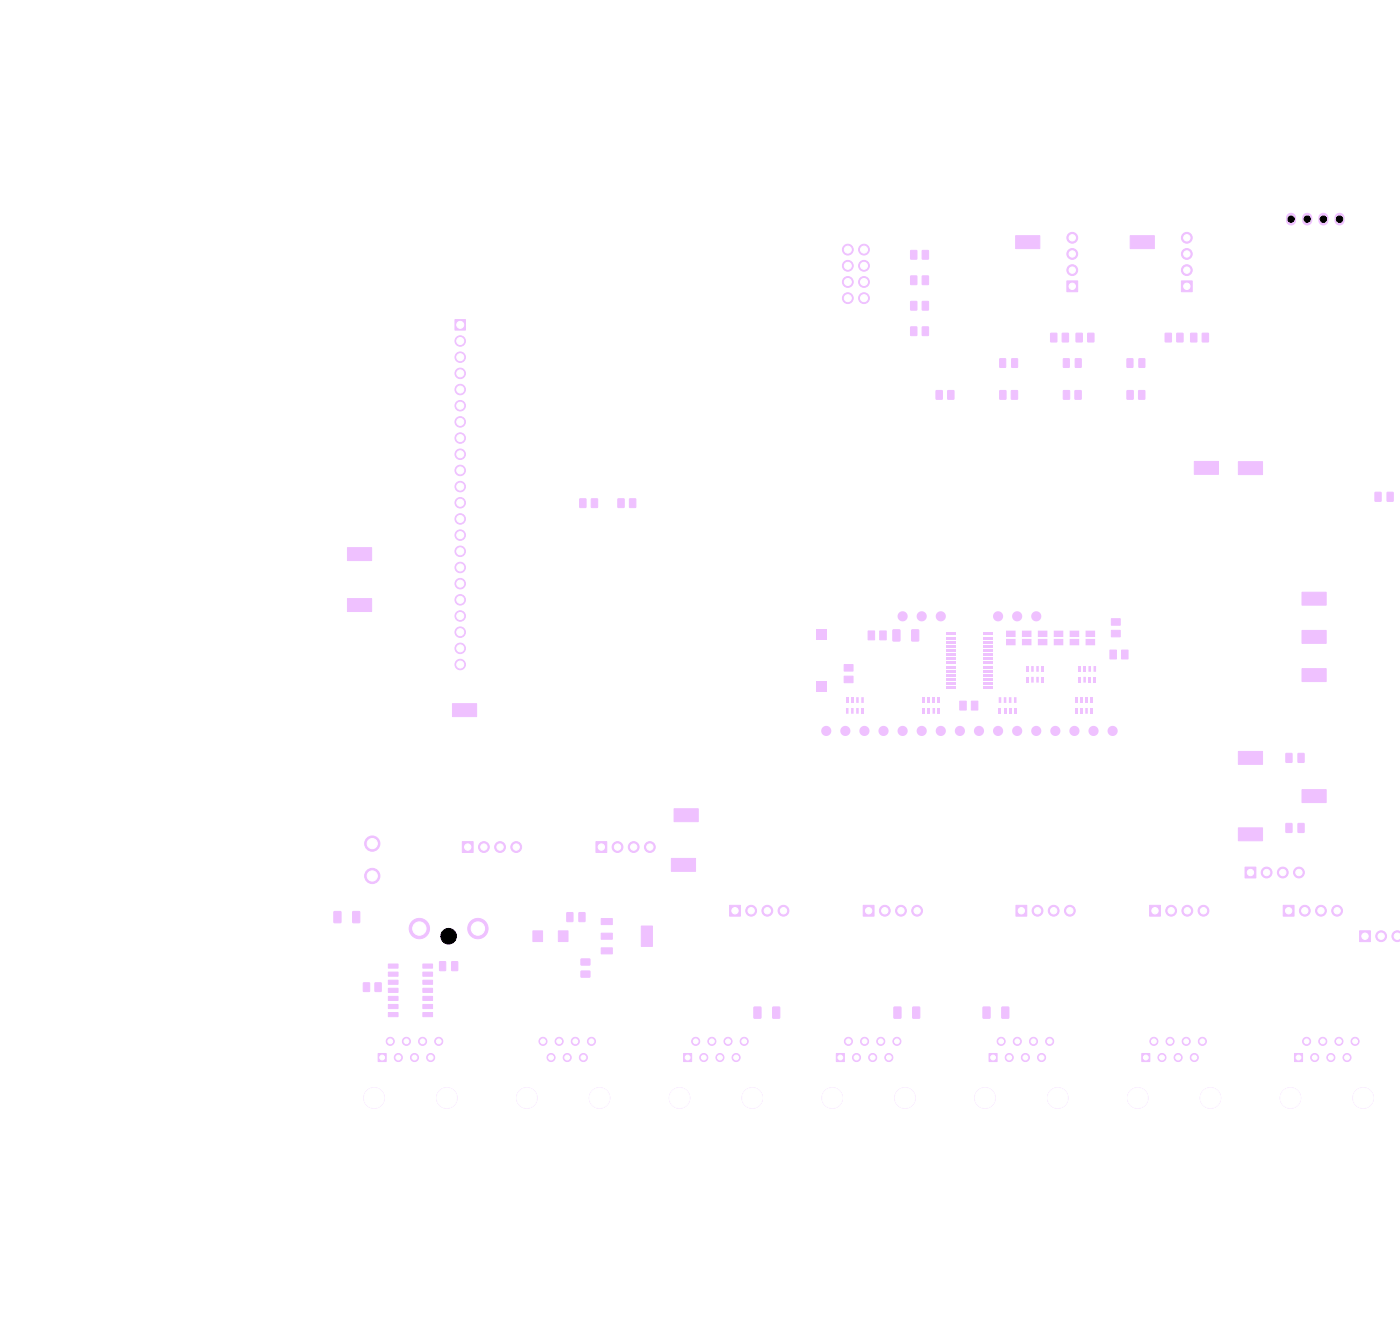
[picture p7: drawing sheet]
<svg xmlns="http://www.w3.org/2000/svg" width="220mm" height="209mm" viewBox="0 0 220 209" stroke-linecap="round" stroke-linejoin="round" font-family="sans-serif">
<g fill="#efc1ff">
<path d="M128.2 98.9h1.6v1.6h-1.6z"/>
<path d="M128.2 107h1.6v1.6h-1.6z"/>
<path d="M132.9 109.5h.4v.9h-.4z"/>
<path d="M132.9 111.2h.4v.9h-.4z"/>
<path d="M133.7 109.5h.4v.9h-.4z"/>
<path d="M133.7 111.2h.4v.9h-.4z"/>
<path d="M134.5 109.5h.4v.9h-.4z"/>
<path d="M134.5 111.2h.4v.9h-.4z"/>
<path d="M135.3 109.5h.4v.9h-.4z"/>
<path d="M135.3 111.2h.4v.9h-.4z"/>
<path d="M144.9 111.2h.4v.9h-.4z"/>
<path d="M144.9 109.5h.4v.9h-.4z"/>
<path d="M145.7 111.2h.4v.9h-.4z"/>
<path d="M145.7 109.5h.4v.9h-.4z"/>
<path d="M146.5 111.2h.4v.9h-.4z"/>
<path d="M146.5 109.5h.4v.9h-.4z"/>
<path d="M147.3 111.2h.4v.9h-.4z"/>
<path d="M147.3 109.5h.4v.9h-.4z"/>
<path d="M148.7 99.4h1.5v.4h-1.5z"/>
<path d="M148.7 100h1.5v.4h-1.5z"/>
<path d="M148.7 100.7h1.5v.4h-1.5z"/>
<path d="M148.7 101.3h1.5v.4h-1.5z"/>
<path d="M148.7 102h1.5v.4h-1.5z"/>
<path d="M148.7 102.6h1.5v.4h-1.5z"/>
<path d="M148.7 103.3h1.5v.4h-1.5z"/>
<path d="M148.7 103.9h1.5v.4h-1.5z"/>
<path d="M148.7 104.6h1.5v.4h-1.5z"/>
<path d="M148.7 105.2h1.5v.4h-1.5z"/>
<path d="M148.7 105.9h1.5v.4h-1.5z"/>
<path d="M148.7 106.5h1.5v.4h-1.5z"/>
<path d="M148.7 107.2h1.5v.4h-1.5z"/>
<path d="M148.7 107.8h1.5v.4h-1.5z"/>
<path d="M154.5 99.4h1.4v.4h-1.4z"/>
<path d="M154.5 100h1.4v.4h-1.4z"/>
<path d="M154.5 100.7h1.4v.4h-1.4z"/>
<path d="M154.5 101.3h1.4v.4h-1.4z"/>
<path d="M154.5 102h1.4v.4h-1.4z"/>
<path d="M154.5 102.6h1.4v.4h-1.4z"/>
<path d="M154.5 103.3h1.4v.4h-1.4z"/>
<path d="M154.5 103.9h1.4v.4h-1.4z"/>
<path d="M154.5 104.6h1.4v.4h-1.4z"/>
<path d="M154.5 105.2h1.4v.4h-1.4z"/>
<path d="M154.5 105.9h1.4v.4h-1.4z"/>
<path d="M154.5 106.5h1.4v.4h-1.4z"/>
<path d="M154.5 107.2h1.4v.4h-1.4z"/>
<path d="M154.5 107.8h1.4v.4h-1.4z"/>
<path d="M156.9 109.5h.4v.9h-.4z"/>
<path d="M156.9 111.2h.4v.9h-.4z"/>
<path d="M158.1 100.3h1.5v1h-1.5z"/>
<path d="M158.1 99h1.5v1h-1.5z"/>
<path d="M157.7 109.5h.4v.9h-.4z"/>
<path d="M157.7 111.2h.4v.9h-.4z"/>
<path d="M158.5 109.5h.4v.9h-.4z"/>
<path d="M158.5 111.2h.4v.9h-.4z"/>
<path d="M159.3 109.5h.4v.9h-.4z"/>
<path d="M159.3 111.2h.4v.9h-.4z"/>
<path d="M160.6 100.3h1.5v1h-1.5z"/>
<path d="M160.6 99h1.5v1h-1.5z"/>
<path d="M161.2 104.6h.4v.9h-.4z"/>
<path d="M161.2 106.3h.4v.9h-.4z"/>
<path d="M162 104.6h.4v.9h-.4z"/>
<path d="M162 106.3h.4v.9h-.4z"/>
<path d="M162.8 104.6h.4v.9h-.4z"/>
<path d="M162.8 106.3h.4v.9h-.4z"/>
<path d="M163.1 100.3h1.5v1h-1.5z"/>
<path d="M163.1 99h1.5v1h-1.5z"/>
<path d="M163.6 104.6h.4v.9h-.4z"/>
<path d="M163.6 106.3h.4v.9h-.4z"/>
<path d="M165.6 100.3h1.5v1h-1.5z"/>
<path d="M165.6 99h1.5v1h-1.5z"/>
<path d="M168.1 100.3h1.5v1h-1.5z"/>
<path d="M168.1 99h1.5v1h-1.5z"/>
<path d="M168.9 111.2h.4v.9h-.4z"/>
<path d="M168.9 109.5h.4v.9h-.4z"/>
<path d="M169.4 104.6h.4v.9h-.4z"/>
<path d="M169.4 106.3h.4v.9h-.4z"/>
<path d="M169.7 111.2h.4v.9h-.4z"/>
<path d="M169.7 109.5h.4v.9h-.4z"/>
<path d="M170.2 104.6h.4v.9h-.4z"/>
<path d="M170.2 106.3h.4v.9h-.4z"/>
<path d="M170.6 100.3h1.5v1h-1.5z"/>
<path d="M170.6 99h1.5v1h-1.5z"/>
<path d="M170.5 111.2h.4v.9h-.4z"/>
<path d="M170.5 109.5h.4v.9h-.4z"/>
<path d="M171 104.6h.4v.9h-.4z"/>
<path d="M171 106.3h.4v.9h-.4z"/>
<path d="M171.3 111.2h.4v.9h-.4z"/>
<path d="M171.3 109.5h.4v.9h-.4z"/>
<path d="M171.8 104.6h.4v.9h-.4z"/>
<path d="M171.8 106.3h.4v.9h-.4z"/>
<path d="M202.2 33.7a.8 .8 0 0 1 .9-.3 .8 .8 0 0 1 .6 .7 1.06 1.06 0 0 1-.3 1.1 .8 .8 0 0 1-.9 .1 .8 .8 0 0 1-.4-.8v-.4z"/>
<path d="M204.8 33.7a.8 .8 0 0 1 .8-.3 .8 .8 0 0 1 .6 .7 1.06 1.06 0 0 1-.3 1.1 .8 .8 0 0 1-.9 .1 .8 .8 0 0 1-.4-.8v-.4z"/>
<path d="M207.3 33.7a.8 .8 0 0 1 .9-.3 .8 .8 0 0 1 .6 .7 1.06 1.06 0 0 1-.4 1.1 .8 .8 0 0 1-.8 .1 .8 .8 0 0 1-.4-.8v-.4z"/>
<path d="M209.9 33.7a.8 .8 0 0 1 .8-.3 .8 .8 0 0 1 .6 .7 1.06 1.06 0 0 1-.3 1.1 .8 .8 0 0 1-.9 .1 .8 .8 0 0 1-.4-.8v-.4z"/>
<circle cx="129.8" cy="114.8" r=".8"/>
<circle cx="132.8" cy="114.8" r=".8"/>
<circle cx="135.8" cy="114.8" r=".8"/>
<circle cx="138.8" cy="114.8" r=".8"/>
<circle cx="141.8" cy="96.8" r=".8"/>
<circle cx="141.8" cy="114.8" r=".8"/>
<circle cx="144.8" cy="96.8" r=".8"/>
<circle cx="144.8" cy="114.8" r=".8"/>
<circle cx="147.8" cy="96.8" r=".8"/>
<circle cx="147.8" cy="114.8" r=".8"/>
<circle cx="150.8" cy="114.8" r=".8"/>
<circle cx="153.8" cy="114.8" r=".8"/>
<circle cx="156.8" cy="96.8" r=".8"/>
<circle cx="156.8" cy="114.8" r=".8"/>
<circle cx="159.8" cy="96.8" r=".8"/>
<circle cx="159.8" cy="114.8" r=".8"/>
<circle cx="162.8" cy="96.8" r=".8"/>
<circle cx="162.8" cy="114.8" r=".8"/>
<circle cx="165.8" cy="114.8" r=".8"/>
<circle cx="168.8" cy="114.8" r=".8"/>
<circle cx="171.8" cy="114.8" r=".8"/>
<circle cx="174.8" cy="114.8" r=".8"/>
</g>
<g fill="#efc1ff" stroke="#efc1ff" stroke-width=".16">
<path d="M140.3 98.9l1.1 .1v1.7l-1.1-.1z"/>
<path d="M143.3 98.9l1.1 .1-.1 1.7-1-.1z"/>
<path d="M143.1 39.3h1v1.4h-1z"/>
<path d="M144.9 39.3h1v1.4h-1z"/>
<path d="M187.7 72.5h3.8v2h-3.8z"/>
<path d="M204.6 99h3.8v2h-3.8z"/>
<path d="M185.7 44.1h1.6v1.7h-1.6z"/>
<path d="M71.1 110.5h3.8v2h-3.8z"/>
<path d="M54.6 86h3.8v2h-3.8z"/>
<path d="M72.6 132.2h1.8v1.7h-1.8z"/>
<path d="M155.4 165.4h1.3v1.3h-1.3z"/>
<path d="M159.7 142.2h1.6v1.7h-1.6z"/>
<path d="M105.9 127h3.8v2h-3.8z"/>
<path d="M105.5 134.8h3.8v2h-3.8z"/>
<path d="M97.1 78.3h1v1.4h-1z"/>
<path d="M98.9 78.3h1v1.4h-1z"/>
<path d="M201.7 142.2h1.6v1.7h-1.6z"/>
<path d="M194.6 130h3.8v2h-3.8z"/>
<path d="M167.6 44.1h1.7v1.7h-1.7z"/>
<path d="M135.6 142.2h1.8v1.7h-1.8z"/>
<path d="M54.6 94h3.8v2h-3.8z"/>
<path d="M107.4 165.4h1.3v1.3h-1.3z"/>
<path d="M140.5 158.1l1.1 .1-.1 1.7-1-.1z"/>
<path d="M143.4 158.1l1.1 .1v1.7l-1.1-.1z"/>
<path d="M143.1 43.3h1v1.4h-1z"/>
<path d="M144.9 43.3h1v1.4h-1z"/>
<path d="M57.1 154.3h1v1.4h-1z"/>
<path d="M58.9 154.3h1v1.4h-1z"/>
<path d="M204.6 93h3.8v2h-3.8z"/>
<path d="M183.1 52.3h1v1.4h-1z"/>
<path d="M184.9 52.3h1v1.4h-1z"/>
<path d="M150.8 110.1h1v1.4h-1z"/>
<path d="M152.6 110.1h1.1v1.4h-1.1z"/>
<path d="M169.1 52.3h1v1.4h-1z"/>
<path d="M170.9 52.3h1v1.4h-1z"/>
<path d="M59.4 165.4h1.3v1.3h-1.3z"/>
<path d="M61 152.6h1.6v.7h-1.6z"/>
<path d="M61 153.9h1.6v.7h-1.6z"/>
<path d="M61 151.4h1.6v.6h-1.6z"/>
<path d="M61 156.5h1.6v.6h-1.6z"/>
<path d="M61 157.7h1.6v.7h-1.6z"/>
<path d="M61 155.2h1.6v.6h-1.6z"/>
<path d="M66.4 157.7h1.6v.7h-1.6z"/>
<path d="M66.4 159h1.6v.6h-1.6z"/>
<path d="M66.4 156.5h1.6v.6h-1.6z"/>
<path d="M66.4 153.9h1.6v.7h-1.6z"/>
<path d="M66.4 155.2h1.6v.6h-1.6z"/>
<path d="M66.4 152.6h1.6v.7h-1.6z"/>
<path d="M61 159h1.6v.6h-1.6z"/>
<path d="M66.4 151.4h1.6v.6h-1.6z"/>
<path d="M187.1 52.3h1v1.4h-1z"/>
<path d="M188.9 52.3h1v1.4h-1z"/>
<path d="M203.4 165.4h1.3v1.3h-1.3z"/>
<path d="M154.5 158.1l1.1 .1-.1 1.7-1-.1z"/>
<path d="M157.4 158.1l1.1 .1v1.7l-1.1-.1z"/>
<path d="M213.6 146.2h1.7v1.7h-1.7z"/>
<path d="M219 146.4a.69 .69 0 0 1 1 0v1.2a.8 .8 0 0 1-1.1-.1 .8 .8 0 0 1 .1-1.1z"/>
<path d="M147.1 61.3h1v1.4h-1z"/>
<path d="M148.9 61.3h1v1.4h-1z"/>
<path d="M52.5 143.1l1.1 .1-.1 1.7-1-.1z"/>
<path d="M55.4 143.1l1.1 .1v1.7l-1.1-.1z"/>
<path d="M143.1 51.3h1v1.4h-1z"/>
<path d="M144.9 51.3h1v1.4h-1z"/>
<path d="M177.6 37h3.8v2h-3.8z"/>
<path d="M174.6 99h1.4v1h-1.4z"/>
<path d="M174.6 97.2h1.4v1h-1.4z"/>
<path d="M216.1 77.3l.9 .1v1.3h-.9z"/>
<path d="M218 77.3l.9 .1v1.3h-.9z"/>
<path d="M180.6 142.2h1.7v1.7h-1.7z"/>
<path d="M194.6 72.5h3.8v2h-3.8z"/>
<path d="M69.1 151l.9 .1v1.3h-.9z"/>
<path d="M71 151l.9 .1v1.3h-.9z"/>
<path d="M194.6 118h3.8v2h-3.8z"/>
<path d="M204.6 124h3.8v2h-3.8z"/>
<path d="M87.7 146.2h1.6v1.6h-1.6z"/>
<path d="M83.7 146.2h1.6v1.6h-1.6z"/>
<path d="M195.7 136.2h1.6v1.7h-1.6z"/>
<path d="M179 56.3l.9 .1v1.3l-.9-.1z"/>
<path d="M177.1 56.3l.9 .1v1.3l-.9-.1z"/>
<path d="M89.1 143.3l.9 .1v1.3h-.9z"/>
<path d="M91 143.3l.9 .1v1.3h-.9z"/>
<path d="M169 56.3l.9 .1v1.3l-.9-.1z"/>
<path d="M167.1 56.3l.9 .1v1.3l-.9-.1z"/>
<path d="M204.6 105h3.8v2h-3.8z"/>
<path d="M159.6 37h3.8v2h-3.8z"/>
<path d="M91.1 78.3h1v1.4h-1z"/>
<path d="M92.9 78.3h1v1.4h-1z"/>
<path d="M132.6 106.2h1.4v1h-1.4z"/>
<path d="M132.6 104.4h1.4v1h-1.4z"/>
<path d="M143.1 47.3h1v1.4h-1z"/>
<path d="M144.9 47.3h1v1.4h-1z"/>
<path d="M179.4 165.4h1.3v1.3h-1.3z"/>
<path d="M177.1 61.3h1v1.4h-1z"/>
<path d="M178.9 61.3h1v1.4h-1z"/>
<path d="M71.5 50.2h1.6v1.6h-1.6z"/>
<path d="M165.1 52.3h1v1.4h-1z"/>
<path d="M166.9 52.3h1v1.4h-1z"/>
<path d="M93.6 132.2h1.8v1.7h-1.8z"/>
<path d="M202.1 118.3l.9 .1v1.3h-.9z"/>
<path d="M204 118.3l.9 .1v1.3h-.9z"/>
<path d="M202.1 129.3l.9 .1v1.3h-.9z"/>
<path d="M204 129.3l.9 .1v1.3h-.9z"/>
<path d="M157.1 61.3h1v1.4h-1z"/>
<path d="M158.9 61.3h1v1.4h-1z"/>
<path d="M114.7 142.2h1.6v1.7h-1.6z"/>
<path d="M159 56.3l.9 .1v1.3l-.9-.1z"/>
<path d="M157.1 56.3l.9 .1v1.3l-.9-.1z"/>
<path d="M94.5 144.2h1.7v1h-1.7z"/>
<path d="M94.5 148.8h1.7v1h-1.7z"/>
<path d="M94.5 146.5h1.7v1h-1.7z"/>
<path d="M100.8 145.4h1.7v3.2h-1.7z"/>
<path d="M176.2 102.1h1.1v1.4h-1.1z"/>
<path d="M174.4 102.1h1v1.4h-1z"/>
<path d="M131.4 165.4h1.3v1.3h-1.3z"/>
<path d="M167.1 61.3h1v1.4h-1z"/>
<path d="M168.9 61.3h1v1.4h-1z"/>
<path d="M91.3 152.5h1.4v.9l-1.4 .1z"/>
<path d="M91.3 150.6h1.4v.9l-1.4 .1z"/>
<path d="M118.5 158.1l1.1 .1-.1 1.7-1-.1z"/>
<path d="M121.4 158.1l1.1 .1v1.7l-1.1-.1z"/>
<path d="M136.4 99.1h1v1.4h-1z"/>
<path d="M138.2 99.1h1.1v1.4h-1.1z"/>
<circle cx="186.5" cy="42.4" r=".85"/>
<circle cx="186.5" cy="39.9" r=".85"/>
<circle cx="186.5" cy="37.3" r=".85"/>
<circle cx="76" cy="133" r=".85"/>
<circle cx="81.1" cy="133" r=".85"/>
<circle cx="78.6" cy="133" r=".85"/>
<circle cx="157.3" cy="163.5" r=".63"/>
<circle cx="158.6" cy="166.1" r=".63"/>
<circle cx="159.9" cy="163.5" r=".63"/>
<circle cx="161.1" cy="166.1" r=".63"/>
<circle cx="162.4" cy="163.5" r=".63"/>
<circle cx="163.7" cy="166.1" r=".63"/>
<circle cx="164.9" cy="163.5" r=".63"/>
<circle cx="154.8" cy="172.4" r="1.6"/>
<circle cx="166.2" cy="172.4" r="1.6"/>
<circle cx="163" cy="143" r=".85"/>
<circle cx="168.1" cy="143" r=".85"/>
<circle cx="165.6" cy="143" r=".85"/>
<circle cx="205" cy="143" r=".85"/>
<circle cx="210.1" cy="143" r=".85"/>
<circle cx="207.6" cy="143" r=".85"/>
<circle cx="168.5" cy="42.4" r=".85"/>
<circle cx="168.5" cy="39.9" r=".85"/>
<circle cx="168.5" cy="37.3" r=".85"/>
<circle cx="139" cy="143" r=".85"/>
<circle cx="144.1" cy="143" r=".85"/>
<circle cx="141.6" cy="143" r=".85"/>
<circle cx="109.3" cy="163.5" r=".63"/>
<circle cx="110.6" cy="166.1" r=".63"/>
<circle cx="111.9" cy="163.5" r=".63"/>
<circle cx="113.1" cy="166.1" r=".63"/>
<circle cx="114.4" cy="163.5" r=".63"/>
<circle cx="115.7" cy="166.1" r=".63"/>
<circle cx="116.9" cy="163.5" r=".63"/>
<circle cx="106.8" cy="172.4" r="1.6"/>
<circle cx="118.2" cy="172.4" r="1.6"/>
<circle cx="58.5" cy="132.5" r="1.2"/>
<circle cx="58.5" cy="137.5" r="1.2"/>
<circle cx="61.3" cy="163.5" r=".63"/>
<circle cx="62.6" cy="166.1" r=".63"/>
<circle cx="63.9" cy="163.5" r=".63"/>
<circle cx="65.1" cy="166.1" r=".63"/>
<circle cx="66.4" cy="163.5" r=".63"/>
<circle cx="67.7" cy="166.1" r=".63"/>
<circle cx="68.9" cy="163.5" r=".63"/>
<circle cx="58.8" cy="172.4" r="1.6"/>
<circle cx="70.2" cy="172.4" r="1.6"/>
<circle cx="205.3" cy="163.5" r=".63"/>
<circle cx="206.6" cy="166.1" r=".63"/>
<circle cx="207.9" cy="163.5" r=".63"/>
<circle cx="209.1" cy="166.1" r=".63"/>
<circle cx="210.4" cy="163.5" r=".63"/>
<circle cx="211.7" cy="166.1" r=".63"/>
<circle cx="212.9" cy="163.5" r=".63"/>
<circle cx="202.8" cy="172.4" r="1.6"/>
<circle cx="214.2" cy="172.4" r="1.6"/>
<circle cx="217" cy="147" r=".85"/>
<circle cx="133.2" cy="39.2" r=".85"/>
<circle cx="133.2" cy="41.7" r=".85"/>
<circle cx="133.2" cy="44.3" r=".85"/>
<circle cx="133.2" cy="46.8" r=".85"/>
<circle cx="135.8" cy="39.2" r=".85"/>
<circle cx="135.8" cy="41.7" r=".85"/>
<circle cx="135.8" cy="44.3" r=".85"/>
<circle cx="135.8" cy="46.8" r=".85"/>
<circle cx="184" cy="143" r=".85"/>
<circle cx="189.1" cy="143" r=".85"/>
<circle cx="186.6" cy="143" r=".85"/>
<circle cx="199" cy="137" r=".85"/>
<circle cx="204.1" cy="137" r=".85"/>
<circle cx="201.6" cy="137" r=".85"/>
<circle cx="181.3" cy="163.5" r=".63"/>
<circle cx="182.6" cy="166.1" r=".63"/>
<circle cx="183.9" cy="163.5" r=".63"/>
<circle cx="185.1" cy="166.1" r=".63"/>
<circle cx="186.4" cy="163.5" r=".63"/>
<circle cx="187.7" cy="166.1" r=".63"/>
<circle cx="188.9" cy="163.5" r=".63"/>
<circle cx="178.8" cy="172.4" r="1.6"/>
<circle cx="190.2" cy="172.4" r="1.6"/>
<circle cx="72.3" cy="53.5" r=".83"/>
<circle cx="72.3" cy="56.1" r=".82"/>
<circle cx="72.3" cy="58.6" r=".82"/>
<circle cx="72.3" cy="61.2" r=".82"/>
<circle cx="72.3" cy="63.7" r=".82"/>
<circle cx="72.3" cy="66.2" r=".82"/>
<circle cx="72.3" cy="68.8" r=".82"/>
<circle cx="72.3" cy="71.3" r=".82"/>
<circle cx="72.3" cy="73.9" r=".82"/>
<circle cx="72.3" cy="76.4" r=".82"/>
<circle cx="72.3" cy="78.9" r=".82"/>
<circle cx="72.3" cy="81.5" r=".82"/>
<circle cx="72.3" cy="84" r=".82"/>
<circle cx="72.3" cy="86.6" r=".82"/>
<circle cx="72.3" cy="89.1" r=".83"/>
<circle cx="72.3" cy="91.6" r=".82"/>
<circle cx="72.3" cy="94.2" r=".82"/>
<circle cx="72.3" cy="96.7" r=".82"/>
<circle cx="72.3" cy="99.3" r=".82"/>
<circle cx="72.3" cy="101.8" r=".82"/>
<circle cx="72.3" cy="104.3" r=".82"/>
<circle cx="97" cy="133" r=".85"/>
<circle cx="102.1" cy="133" r=".85"/>
<circle cx="99.6" cy="133" r=".85"/>
<circle cx="65.9" cy="145.8" r="1.6"/>
<circle cx="75.1" cy="145.8" r="1.6"/>
<circle cx="118" cy="143" r=".85"/>
<circle cx="123.1" cy="143" r=".85"/>
<circle cx="120.6" cy="143" r=".85"/>
<circle cx="85.3" cy="163.5" r=".63"/>
<circle cx="86.6" cy="166.1" r=".63"/>
<circle cx="87.9" cy="163.5" r=".63"/>
<circle cx="89.1" cy="166.1" r=".63"/>
<circle cx="90.4" cy="163.5" r=".63"/>
<circle cx="91.7" cy="166.1" r=".63"/>
<circle cx="92.9" cy="163.5" r=".63"/>
<circle cx="82.8" cy="172.4" r="1.6"/>
<circle cx="94.2" cy="172.4" r="1.6"/>
<circle cx="133.3" cy="163.5" r=".63"/>
<circle cx="134.6" cy="166.1" r=".63"/>
<circle cx="135.9" cy="163.5" r=".63"/>
<circle cx="137.1" cy="166.1" r=".63"/>
<circle cx="138.4" cy="163.5" r=".63"/>
<circle cx="139.7" cy="166.1" r=".63"/>
<circle cx="140.9" cy="163.5" r=".63"/>
<circle cx="130.8" cy="172.4" r="1.6"/>
<circle cx="142.2" cy="172.4" r="1.6"/>
</g>
<g fill="#fff" stroke="#fff" stroke-width=".16">
<circle cx="186.5" cy="45" r=".5"/>
<circle cx="186.5" cy="42.4" r=".5"/>
<circle cx="186.5" cy="39.9" r=".5"/>
<circle cx="186.5" cy="37.3" r=".5"/>
<circle cx="73.5" cy="133" r=".5"/>
<circle cx="76" cy="133" r=".5"/>
<circle cx="81.1" cy="133" r=".5"/>
<circle cx="78.6" cy="133" r=".5"/>
<circle cx="156.1" cy="166.1" r=".38"/>
<circle cx="157.3" cy="163.5" r=".38"/>
<circle cx="158.6" cy="166.1" r=".38"/>
<circle cx="159.9" cy="163.5" r=".38"/>
<circle cx="161.1" cy="166.1" r=".38"/>
<circle cx="162.4" cy="163.5" r=".38"/>
<circle cx="163.7" cy="166.1" r=".38"/>
<circle cx="164.9" cy="163.5" r=".38"/>
<circle cx="154.8" cy="172.4" r="1.6"/>
<circle cx="166.2" cy="172.4" r="1.6"/>
<circle cx="160.5" cy="143" r=".5"/>
<circle cx="163" cy="143" r=".5"/>
<circle cx="168.1" cy="143" r=".5"/>
<circle cx="165.6" cy="143" r=".5"/>
<circle cx="202.5" cy="143" r=".5"/>
<circle cx="205" cy="143" r=".5"/>
<circle cx="210.1" cy="143" r=".5"/>
<circle cx="207.6" cy="143" r=".5"/>
<circle cx="168.5" cy="45" r=".5"/>
<circle cx="168.5" cy="42.4" r=".5"/>
<circle cx="168.5" cy="39.9" r=".5"/>
<circle cx="168.5" cy="37.3" r=".5"/>
<circle cx="136.5" cy="143" r=".5"/>
<circle cx="139" cy="143" r=".5"/>
<circle cx="144.1" cy="143" r=".5"/>
<circle cx="141.6" cy="143" r=".5"/>
<circle cx="108.1" cy="166.1" r=".38"/>
<circle cx="109.3" cy="163.5" r=".38"/>
<circle cx="110.6" cy="166.1" r=".38"/>
<circle cx="111.9" cy="163.5" r=".38"/>
<circle cx="113.1" cy="166.1" r=".38"/>
<circle cx="114.4" cy="163.5" r=".38"/>
<circle cx="115.7" cy="166.1" r=".38"/>
<circle cx="116.9" cy="163.5" r=".38"/>
<circle cx="106.8" cy="172.4" r="1.6"/>
<circle cx="118.2" cy="172.4" r="1.6"/>
<circle cx="58.5" cy="132.5" r=".8"/>
<circle cx="58.5" cy="137.5" r=".8"/>
<circle cx="60.1" cy="166.1" r=".38"/>
<circle cx="61.3" cy="163.5" r=".38"/>
<circle cx="62.6" cy="166.1" r=".38"/>
<circle cx="63.9" cy="163.5" r=".38"/>
<circle cx="65.1" cy="166.1" r=".38"/>
<circle cx="66.4" cy="163.5" r=".38"/>
<circle cx="67.7" cy="166.1" r=".38"/>
<circle cx="68.9" cy="163.5" r=".38"/>
<circle cx="58.8" cy="172.4" r="1.6"/>
<circle cx="70.2" cy="172.4" r="1.6"/>
<circle cx="204.1" cy="166.1" r=".38"/>
<circle cx="205.3" cy="163.5" r=".38"/>
<circle cx="206.6" cy="166.1" r=".38"/>
<circle cx="207.9" cy="163.5" r=".38"/>
<circle cx="209.1" cy="166.1" r=".38"/>
<circle cx="210.4" cy="163.5" r=".38"/>
<circle cx="211.7" cy="166.1" r=".38"/>
<circle cx="212.9" cy="163.5" r=".38"/>
<circle cx="202.8" cy="172.4" r="1.6"/>
<circle cx="214.2" cy="172.4" r="1.6"/>
<circle cx="214.5" cy="147" r=".5"/>
<circle cx="217" cy="147" r=".5"/>
<circle cx="219.6" cy="147" r=".5"/>
<circle cx="133.2" cy="39.2" r=".55"/>
<circle cx="133.2" cy="41.7" r=".55"/>
<circle cx="133.2" cy="44.3" r=".55"/>
<circle cx="133.2" cy="46.8" r=".55"/>
<circle cx="135.8" cy="39.2" r=".55"/>
<circle cx="135.8" cy="41.7" r=".55"/>
<circle cx="135.8" cy="44.3" r=".55"/>
<circle cx="135.8" cy="46.8" r=".55"/>
<circle cx="181.5" cy="143" r=".5"/>
<circle cx="184" cy="143" r=".5"/>
<circle cx="189.1" cy="143" r=".5"/>
<circle cx="186.6" cy="143" r=".5"/>
<circle cx="196.5" cy="137" r=".5"/>
<circle cx="199" cy="137" r=".5"/>
<circle cx="204.1" cy="137" r=".5"/>
<circle cx="201.6" cy="137" r=".5"/>
<circle cx="180.1" cy="166.1" r=".38"/>
<circle cx="181.3" cy="163.5" r=".38"/>
<circle cx="182.6" cy="166.1" r=".38"/>
<circle cx="183.9" cy="163.5" r=".38"/>
<circle cx="185.1" cy="166.1" r=".38"/>
<circle cx="186.4" cy="163.5" r=".38"/>
<circle cx="187.7" cy="166.1" r=".38"/>
<circle cx="188.9" cy="163.5" r=".38"/>
<circle cx="178.8" cy="172.4" r="1.6"/>
<circle cx="190.2" cy="172.4" r="1.6"/>
<circle cx="72.3" cy="51" r=".55"/>
<circle cx="72.3" cy="53.5" r=".55"/>
<circle cx="72.3" cy="56.1" r=".55"/>
<circle cx="72.3" cy="58.6" r=".55"/>
<circle cx="72.3" cy="61.2" r=".55"/>
<circle cx="72.3" cy="63.7" r=".55"/>
<circle cx="72.3" cy="66.2" r=".55"/>
<circle cx="72.3" cy="68.8" r=".55"/>
<circle cx="72.3" cy="71.3" r=".55"/>
<circle cx="72.3" cy="73.9" r=".55"/>
<circle cx="72.3" cy="76.4" r=".55"/>
<circle cx="72.3" cy="78.9" r=".55"/>
<circle cx="72.3" cy="81.5" r=".55"/>
<circle cx="72.3" cy="84" r=".55"/>
<circle cx="72.3" cy="86.6" r=".55"/>
<circle cx="72.3" cy="89.1" r=".55"/>
<circle cx="72.3" cy="91.6" r=".55"/>
<circle cx="72.3" cy="94.2" r=".55"/>
<circle cx="72.3" cy="96.7" r=".55"/>
<circle cx="72.3" cy="99.3" r=".55"/>
<circle cx="72.3" cy="101.8" r=".55"/>
<circle cx="72.3" cy="104.3" r=".55"/>
<circle cx="94.5" cy="133" r=".5"/>
<circle cx="97" cy="133" r=".5"/>
<circle cx="102.1" cy="133" r=".5"/>
<circle cx="99.6" cy="133" r=".5"/>
<circle cx="65.9" cy="145.8" r="1.05"/>
<circle cx="75.1" cy="145.8" r="1.05"/>
<circle cx="115.5" cy="143" r=".5"/>
<circle cx="118" cy="143" r=".5"/>
<circle cx="123.1" cy="143" r=".5"/>
<circle cx="120.6" cy="143" r=".5"/>
<circle cx="85.3" cy="163.5" r=".38"/>
<circle cx="86.6" cy="166.1" r=".38"/>
<circle cx="87.9" cy="163.5" r=".38"/>
<circle cx="89.1" cy="166.1" r=".38"/>
<circle cx="90.4" cy="163.5" r=".38"/>
<circle cx="91.7" cy="166.1" r=".38"/>
<circle cx="92.9" cy="163.5" r=".38"/>
<circle cx="82.8" cy="172.4" r="1.6"/>
<circle cx="94.2" cy="172.4" r="1.6"/>
<circle cx="132.1" cy="166.1" r=".38"/>
<circle cx="133.3" cy="163.5" r=".38"/>
<circle cx="134.6" cy="166.1" r=".38"/>
<circle cx="135.9" cy="163.5" r=".38"/>
<circle cx="137.1" cy="166.1" r=".38"/>
<circle cx="138.4" cy="163.5" r=".38"/>
<circle cx="139.7" cy="166.1" r=".38"/>
<circle cx="140.9" cy="163.5" r=".38"/>
<circle cx="130.8" cy="172.4" r="1.6"/>
<circle cx="142.2" cy="172.4" r="1.6"/>
</g>
<g fill="#000" stroke="#000" stroke-width=".16">
<circle cx="202.9" cy="34.4" r=".5"/>
<circle cx="205.4" cy="34.4" r=".5"/>
<circle cx="208" cy="34.4" r=".5"/>
<circle cx="210.5" cy="34.4" r=".5"/>
<circle cx="70.5" cy="147" r="1.23"/>
</g>
</svg>
